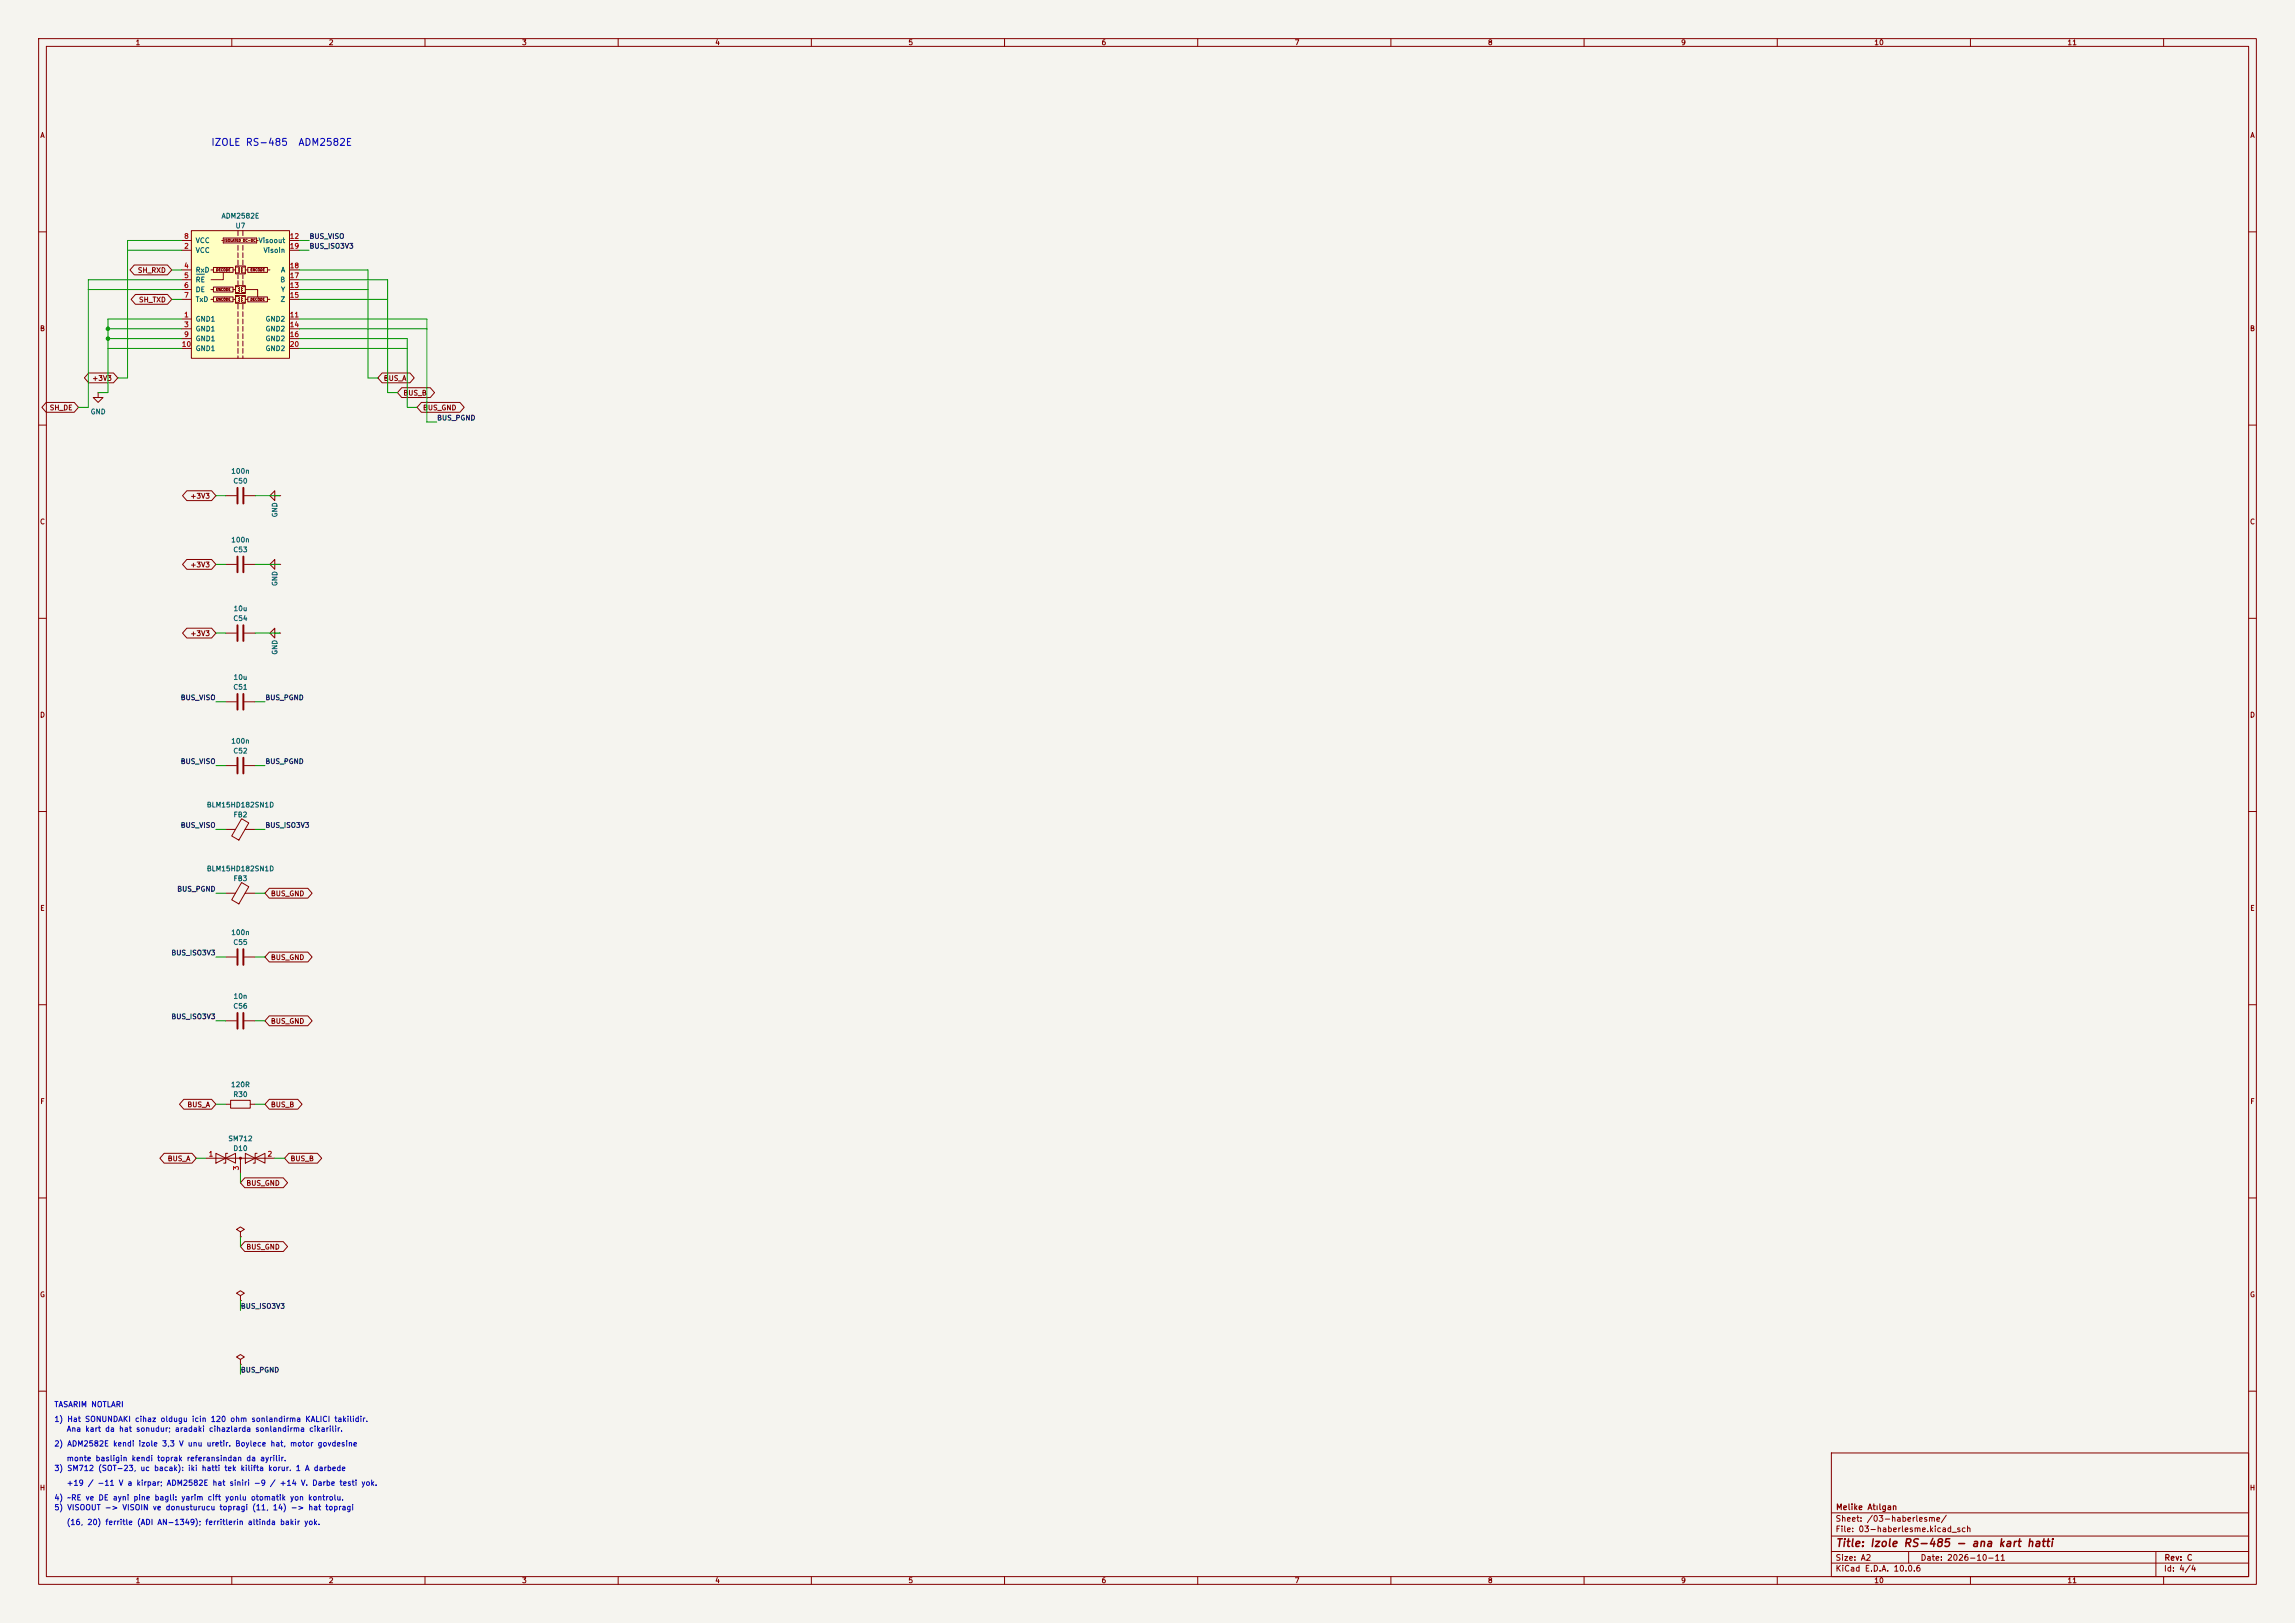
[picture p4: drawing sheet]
<svg xmlns="http://www.w3.org/2000/svg" width="594mm" height="420mm" viewBox="0 0 594 420" stroke-linecap="round" stroke-linejoin="round" font-family="sans-serif">
<defs><g id="words">
<text font-size="2" fill="#840000" x="475" y="400.8">Title: Izole RS-485 - ana kart hatti</text>
<g font-size="1.8" fill="#0000c2">
<text x="54.5" y="38.2">IZOLE RS-485</text>
<text x="77.1" y="38.2">ADM2582E</text>
</g>
<g font-size="1.5" fill="#840000">
<text x="475" y="394.1">Sheet: /03-haberlesme/</text>
<text x="475.1" y="391.1">Melike Atılgan</text>
<text x="475" y="396.8">File: 03-haberlesme.kicad_sch</text>
<text x="475" y="407">KiCad E.D.A. 10.0.6</text>
<text x="475" y="404.2">Size: A2</text>
<text x="497" y="404.2">Date: 2026-10-11</text>
<text x="560" y="407">Id: 4/4</text>
<text x="560.1" y="404.2">Rev: C</text>
</g>
<g font-size="1.4" fill="#0000c2">
<text x="13.9" y="364.5">TASARIM NOTLARI</text>
<text x="13.9" y="368.3">1) Hat SONUNDAKI cihaz oldugu icin 120 ohm sonlandirma KALICI takilidir.</text>
<text x="17.1" y="370.8">Ana kart da hat sonudur; aradaki cihazlarda sonlandirma cikarilir.</text>
<text x="13.9" y="374.6">2) ADM2582E kendi izole 3,3 V unu uretir. Boylece hat, motor govdesine</text>
<text x="13.9" y="381">3) SM712 (SOT-23, uc bacak): iki hatti tek kilifta korur. 1 A darbede</text>
<text x="17.1" y="378.5">monte basligin kendi toprak referansindan da ayrilir.</text>
<text x="13.9" y="388.6">4) ~RE ve DE ayni pine bagli: yarim cift yonlu otomatik yon kontrolu.</text>
<text x="17.1" y="384.8">+19 / -11 V a kirpar; ADM2582E hat siniri -9 / +14 V. Darbe testi yok.</text>
<text x="13.9" y="391.2">5) VISOOUT -&gt; VISOIN ve donusturucu topragi (11, 14) -&gt; hat topragi</text>
<text x="17.1" y="395">(16, 20) ferritle (ADI AN-1349); ferritlerin altinda bakir yok.</text>
</g>
<g font-size="1.3" fill="#840000">
<text x="35" y="12">1</text>
<text x="85" y="12">2</text>
<text x="135" y="12">3</text>
<text x="185" y="12">4</text>
<text x="235" y="12">5</text>
<text x="285" y="12">6</text>
<text x="335" y="12">7</text>
<text x="385" y="12">8</text>
<text x="435" y="12">9</text>
<text x="485" y="12">10</text>
<text x="535" y="12">11</text>
<text x="10.3" y="36">A</text>
<text x="582.3" y="36">A</text>
<text x="35.5" y="70.9">SH_RXD</text>
<text x="35.8" y="78.5">SH_TXD</text>
<text x="10.2" y="86">B</text>
<text x="582.2" y="86">B</text>
<text x="23.7" y="98.8">+3V3</text>
<text x="99.2" y="98.8">BUS_A</text>
<text x="12.7" y="106.5">SH_DE</text>
<text x="104.3" y="102.7">BUS_B</text>
<text x="109.4" y="106.5">BUS_GND</text>
<text x="49.1" y="129.3">+3V3</text>
<text x="10.2" y="136">C</text>
<text x="582.2" y="136">C</text>
<text x="49.1" y="147.1">+3V3</text>
<text x="49.1" y="164.9">+3V3</text>
<text x="10.2" y="186">D</text>
<text x="582.2" y="186">D</text>
<text x="70" y="232.2">BUS_GND</text>
<text x="10.3" y="236">E</text>
<text x="582.3" y="236">E</text>
<text x="70" y="248.7">BUS_GND</text>
<text x="70" y="265.2">BUS_GND</text>
<text x="10.3" y="286">F</text>
<text x="48.4" y="286.8">BUS_A</text>
<text x="70" y="286.8">BUS_B</text>
<text x="582.3" y="286">F</text>
<text x="43.3" y="300.8">BUS_A</text>
<text x="75.1" y="300.8">BUS_B</text>
<text x="63.6" y="307.1">BUS_GND</text>
<text x="63.6" y="323.6">BUS_GND</text>
<text x="10.2" y="336">G</text>
<text x="582.2" y="336">G</text>
<text x="10.2" y="386">H</text>
<text x="582.2" y="386">H</text>
<text x="35" y="410">1</text>
<text x="85" y="410">2</text>
<text x="135" y="410">3</text>
<text x="185" y="410">4</text>
<text x="235" y="410">5</text>
<text x="285" y="410">6</text>
<text x="335" y="410">7</text>
<text x="385" y="410">8</text>
<text x="435" y="410">9</text>
<text x="485" y="410">10</text>
<text x="535" y="410">11</text>
</g>
<g font-size="1.3" fill="#006464">
<text x="57.2" y="56.8">ADM2582E</text>
<text x="60.8" y="59.4">U7</text>
<text x="50.5" y="65.7">VCC</text>
<text x="50.5" y="63.2">VCC</text>
<text x="66.8" y="63.2">Visoout</text>
<text x="68.1" y="65.7">Visoin</text>
<text x="50.5" y="70.8">RxD</text>
<text x="72.6" y="70.8">A</text>
<text x="50.5" y="73.4">RE</text>
<text x="50.5" y="75.9">DE</text>
<text x="72.4" y="73.4">B</text>
<text x="72.6" y="75.9">Y</text>
<text x="50.5" y="83.5">GND1</text>
<text x="50.5" y="78.4">TxD</text>
<text x="68.6" y="83.5">GND2</text>
<text x="72.5" y="78.4">Z</text>
<text x="50.5" y="86.1">GND1</text>
<text x="50.5" y="88.6">GND1</text>
<text x="68.6" y="86.1">GND2</text>
<text x="68.6" y="88.6">GND2</text>
<text x="50.5" y="91.1">GND1</text>
<text x="68.6" y="91.1">GND2</text>
<text x="23.3" y="107.5">GND</text>
<text x="59.7" y="122.9">100n</text>
<text x="60.3" y="125.4">C50</text>
<text x="72.1" y="134" transform="rotate(-90 72.1 134)">GND</text>
<text x="59.7" y="140.7">100n</text>
<text x="60.3" y="143.2">C53</text>
<text x="72.1" y="151.8" transform="rotate(-90 72.1 151.8)">GND</text>
<text x="60.3" y="161">C54</text>
<text x="60.3" y="158.4">10u</text>
<text x="72.1" y="169.6" transform="rotate(-90 72.1 169.6)">GND</text>
<text x="60.3" y="178.8">C51</text>
<text x="60.3" y="176.2">10u</text>
<text x="59.7" y="192.7">100n</text>
<text x="60.3" y="195.3">C52</text>
<text x="53.4" y="209.2">BLM15HD182SN1D</text>
<text x="60.3" y="211.8">FB2</text>
<text x="53.4" y="225.8">BLM15HD182SN1D</text>
<text x="60.3" y="228.3">FB3</text>
<text x="59.7" y="242.3">100n</text>
<text x="60.3" y="244.8">C55</text>
<text x="60.3" y="261.3">C56</text>
<text x="60.3" y="258.8">10n</text>
<text x="59.7" y="281.6">120R</text>
<text x="60.3" y="284.2">R30</text>
<text x="59" y="295.6">SM712</text>
<text x="60.3" y="298.1">D10</text>
</g>
<g font-size="1.3" fill="#a90000">
<text x="47.5" y="64.6">2</text>
<text x="47.5" y="62.1">8</text>
<text x="74.9" y="62.1">12</text>
<text x="74.9" y="64.6">19</text>
<text x="47.5" y="69.7">4</text>
<text x="74.9" y="69.7">18</text>
<text x="47.5" y="72.3">5</text>
<text x="47.5" y="74.8">6</text>
<text x="47.5" y="77.3">7</text>
<text x="74.9" y="74.8">13</text>
<text x="74.9" y="77.3">15</text>
<text x="74.9" y="72.3">17</text>
<text x="47.5" y="82.4">1</text>
<text x="74.9" y="82.4">11</text>
<text x="47.5" y="85">3</text>
<text x="47.5" y="87.5">9</text>
<text x="74.9" y="85">14</text>
<text x="74.9" y="87.5">16</text>
<text x="46.9" y="90">10</text>
<text x="74.9" y="90">20</text>
<text x="53.9" y="299.6">1</text>
<text x="69.1" y="299.6">2</text>
<text x="62.1" y="303" transform="rotate(-90 62.1 303)">3</text>
</g>
<g font-size="1.3" fill="#0f0f0f">
<text x="80" y="62.1">BUS_VISO</text>
<text x="80" y="64.6">BUS_ISO3V3</text>
<text x="113" y="109.1">BUS_PGND</text>
<text x="46.6" y="181.5">BUS_VISO</text>
<text x="68.6" y="181.5">BUS_PGND</text>
<text x="46.6" y="198">BUS_VISO</text>
<text x="68.6" y="198">BUS_PGND</text>
<text x="46.6" y="214.5">BUS_VISO</text>
<text x="68.6" y="214.5">BUS_ISO3V3</text>
<text x="45.7" y="231">BUS_PGND</text>
<text x="44.2" y="247.5">BUS_ISO3V3</text>
<text x="44.2" y="264">BUS_ISO3V3</text>
<text x="62.2" y="339">BUS_ISO3V3</text>
<text x="62.2" y="355.5">BUS_PGND</text>
</g>
<g font-size=".6" fill="#840000">
<text x="58" y="62.7">ISOLATED DC-DC</text>
<text x="55.9" y="70.3">DECODE</text>
<text x="64.7" y="70.3">ENCODE</text>
<text x="55.8" y="75.4">ENCODE</text>
<text x="55.8" y="77.9">ENCODE</text>
<text x="64.8" y="77.9">DECODE</text>
</g>
</g></defs>
<path d="M0 0h594v420h-594z" fill="#f5f4ef" stroke="#f5f4ef" stroke-width=".26"/>
<g fill="none" stroke="#840000" stroke-width=".26">
<path d="M10 10h574v400h-574zM12 12h570v396h-570zM60 10v2M110 10v2M160 10v2M210 10v2M260 10v2M310 10v2M360 10v2M410 10v2M460 10v2M510 10v2"/>
<path d="M560 10v2M10 60h2M582 60h2M10 110h2M25.4 101.6v1.3h1.3l-1.3 1.2-1.3-1.2h1.3M25.4 101.6h.1M582 110h2M58.4 128.3h2.8M63.2 128.3h2.8M71.1 128.3v-1.3l-1.3 1.3 1.3 1.2v-1.2h1.3M72.4 128.3h.1M58.4 146.1h2.8"/>
<path d="M63.2 146.1h2.8M71.1 146.1v-1.3l-1.3 1.3 1.3 1.2v-1.2h1.3M72.4 146.1h.1M10 160h2M58.4 163.8h2.8M63.2 163.8h2.8M71.1 163.8v-1.2l-1.3 1.2 1.3 1.3v-1.3h1.3M72.4 163.8h.1M582 160h2M58.4 181.6h2.8M63.2 181.6h2.8M10 210h2"/>
<path d="M58.4 214.6h2.6M62.5 211.9l1.9 1.1-2.6 4.4-1.8-1.1zM63.4 214.6h2.6M582 210h2M58.4 247.7h2.8M63.2 247.7h2.8M10 260h2M58.4 264.2h2.8M63.2 264.2h2.8M582 260h2M58.4 285.8h1.3M59.7 284.7h5.1v2.1h-5.1z"/>
<path d="M64.8 285.8h1.2M10 310h2M62.2 318.8l1-.7-1-.6-1 .6 1 .7v1.2M582 310h2M62.2 335.3l1-.7-1-.6-1 .6 1 .7v1.3M62.2 336.6h.1M62.2 320h.1M62.2 351.8l1-.6-1-.7-1 .7 1 .6v1.3M62.2 353.1h.1M10 360h2M474 376h108v32h-108zM582 360h2"/>
<path d="M474 397.5h108M474 391.5h108M60 408v2M110 408v2M160 408v2M210 408v2M260 408v2M310 408v2M360 408v2M410 408v2M460 408v2M474 404.5h108"/>
<path d="M474 401.5h108M494 401.5v3M510 408v2M558 401.5v6.5M560 408v2"/>
</g>
<path d="M61.5 126.2v4.1M63 126.2v4.1M61.5 144v4.1M63 144v4.1M61.5 161.8v4.1M61.5 179.6v4M63 161.8v4.1M63 179.6v4M61.5 245.6v4.1M63 245.6v4.1M61.5 262.1v4.1M63 262.1v4.1" fill="none" stroke="#840000" stroke-width=".51"/>
<path d="M49.5 59.7h25.4v33h-25.4z" fill="#ffffc2"/>
<g fill="none" stroke="#840000" stroke-width=".26">
<path d="M49.5 59.7h25.4v33h-25.4zM61.6 59.7v1.3M62.9 59.7v1.3M34.7 68.6h8.6l1.1 1.3-1.1 1.2h-8.6l-1.1-1.2zM35 76.2h8.3l1.1 1.3-1.1 1.2h-8.3l-1.1-1.2zM47 69.9h2.5M47 74.9h2.5M47 77.5h2.5M47 62.2h2.5M47 64.8h2.5M47 72.4h2.5M54.6 69.9h.6"/>
<path d="M54.6 74.9h.6M54.6 77.5h.6M55.2 76.8h5.1v1.3h-5.1zM55.2 69.2h5.1v1.3h-5.1zM55.2 74.3h5.1v1.3h-5.1zM57.4 62.2h.4M57.8 70.5v1.9h-3.2M57.8 61.6h8.6v1.3h-8.6zM60.3 69.9h.7M60.3 74.9h.7M60.3 77.5h.7M61 68.8h2.5v2.1h-2.5z"/>
<path d="M61 73.9h2.5v2h-2.5zM61 76.5h2.5v2h-2.5zM61 69.1h.9l.1 .3-.3 .2M61 74.2l.9 .1v.2l-.2 .2 .3 .3-.3 .2 .3 .2-.2 .3h-.8M61 76.7l.9 .1v.3l-.2 .1 .3 .3-.3 .2 .3 .3-.2 .2h-.8M61.6 63.5v1.3M61.6 65.4v1.3M61.6 67.3v1.3M61.6 71.1v1M61.6 72.6v1.1M61.6 78.7v1.3M61.7 69.6l.3 .2-.3 .3 .3 .1-.1 .3-.9 .1"/>
<path d="M62.9 63.5v1.3M62.9 65.4v1.3M62.9 67.3v1.3M62.9 71.1v1M62.9 72.6v1.1M62.9 78.7v1.3M63.5 69.1h-.8l-.2 .2 .2 .3-.2 .2 .2 .3-.2 .2v.2l1 .1M63.5 74.2h-.8l-.2 .2 .2 .3-.2 .2 .2 .3-.2 .1v.3l1 .1M63.5 76.7h-.8l-.2 .3 .2 .2-.2 .2 .2 .3-.2 .2v.2l1 .1M63.5 74.9h3.2v1.9M63.5 69.9h.6M63.5 77.5h.6"/>
<path d="M64.1 69.2h5.1v1.3h-5.1zM64.1 76.8h5.1v1.3h-5.1zM66.4 62.2h.4M69.2 69.9h.6M69.2 77.5h.6M74.9 69.9h2.6M74.9 74.9h2.6M74.9 77.5h2.6M74.9 62.2h2.6M74.9 64.8h2.6M74.9 72.4h2.6M23 96.5h6.4l1.1 1.3-1.1 1.3h-6.4l-1.2-1.3z"/>
<path d="M47 82.6h2.5M47 85.1h2.5M47 87.6h2.5M47 90.2h2.5M61.6 80.6v1.3M61.6 82.6v1.2M61.6 84.5v1.2M61.6 86.4v1.2M61.6 88.3v1.2M61.6 90.2v1.2M61.6 92.1v.6M62.9 80.6v1.3"/>
<path d="M62.9 82.6v1.2M62.9 84.5v1.2M62.9 86.4v1.2M62.9 88.3v1.2M62.9 90.2v1.2M62.9 92.1v.6M74.9 82.6h2.6M74.9 85.1h2.6M74.9 87.6h2.6M74.9 90.2h2.6M98.9 96.5h7.2l1.1 1.3-1.1 1.3h-7.2l-1.1-1.3zM11.9 104.1h7.3l1.1 1.3-1.1 1.3h-7.3l-1.1-1.3z"/>
<path d="M104 100.3h7.4l1.1 1.3-1.1 1.3h-7.4l-1.1-1.3zM109.1 104.1h9.9l1.2 1.3-1.2 1.3h-9.9l-1.2-1.3zM48.4 127h6.4l1.1 1.3-1.1 1.2h-6.4l-1.2-1.2zM48.4 144.8h6.4l1.1 1.3-1.1 1.2h-6.4l-1.2-1.2zM48.4 162.6h6.4l1.1 1.2-1.1 1.3h-6.4l-1.2-1.3zM58.4 198.1h2.8M63.2 198.1h2.8M58.4 231.1h2.6M62.5 228.4l1.9 1.1-2.6 4.4-1.8-1.1zM63.4 231.1h2.6M69.7 229.9h10l1.1 1.2-1.1 1.3h-10l-1.1-1.3zM69.7 246.4h10l1.1 1.3-1.1 1.2h-10l-1.1-1.2z"/>
<path d="M69.7 262.9h10l1.1 1.3-1.1 1.2h-10l-1.1-1.2zM42.5 298.4h7.2l1.1 1.3-1.1 1.3h-7.2l-1.1-1.3zM47.6 284.5h7.2l1.1 1.3-1.1 1.2h-7.2l-1.1-1.2zM53.3 299.7h17.8M55.9 298.5v2.5l5.1-2.5v2.5zM58.9 298.5h-.5v2.5h-.5M62.2 299.7v3.8M63.5 298.5l5.1 2.5v-2.5l-5.1 2.5zM66.5 298.5h-.5v2.5h-.5M69.7 284.5h7.4l1.1 1.3-1.1 1.2h-7.4l-1.1-1.2zM74.8 298.4h7.4l1.1 1.3-1.1 1.3h-7.4l-1.1-1.3zM63.3 304.8h10l1.1 1.3-1.1 1.2h-10l-1.1-1.2z"/>
<path d="M63.3 321.3h10l1.1 1.3-1.1 1.3h-10l-1.1-1.3z"/>
</g>
<path d="M50.8 70.9h2.1" fill="none" stroke="#006464" stroke-width=".26"/>
<path d="M61.5 196.1v4.1M63 196.1v4.1" fill="none" stroke="#840000" stroke-width=".51"/>
<circle cx="62.2" cy="299.7" r=".25" fill="#840000" stroke="#840000" stroke-width=".26"/>
<g fill="none" stroke="#009600" stroke-width=".26">
<path d="M22.9 74.9h24.1M33 64.8h14M44.4 69.9h2.6M44.4 77.5h2.6M47 72.4h-24.1v33h-2.6M47 62.2h-14v35.6h-2.5M77.5 74.9h17.7M77.5 72.4h22.8v29.2h2.6M77.5 69.9h17.7v27.9h2.6M77.5 77.5h22.8M77.5 64.8h2.5M77.5 62.2h2.5"/>
<path d="M27.9 85.1h19.1M27.9 87.6h19.1M27.9 90.2h19.1M47 82.6h-19.1v19h-2.5M77.5 87.6h27.9v17.8h2.5M77.5 82.6h33v26.6h2.5M77.5 85.1h33M77.5 90.2h27.9M55.9 128.3h2.5M66 128.3h6.4M55.9 146.1h2.5M66 146.1h6.4"/>
<path d="M55.9 163.8h2.5M66 163.8h6.4M55.9 181.6h2.5M55.9 198.1h2.5M66 181.6h2.6M66 198.1h2.6M55.9 214.6h2.5M66 214.6h2.6M55.9 231.1h2.5M66 231.1h2.6M55.9 247.7h2.5M66 247.7h2.6"/>
<path d="M55.9 264.2h2.5M66 264.2h2.6M50.8 299.7h2.5M55.9 285.8h2.5M66 285.8h2.6M71.1 299.7h2.6M62.2 303.5v2.6M62.2 320v2.6M62.2 336.6v2.5M62.2 353.1v2.5"/>
</g>
<g fill="#009600" stroke="#009600" stroke-width=".26">
<circle cx="27.9" cy="87.6" r=".46"/>
<circle cx="27.9" cy="85.1" r=".46"/>
</g>
<use href="#words"/>
</svg>
